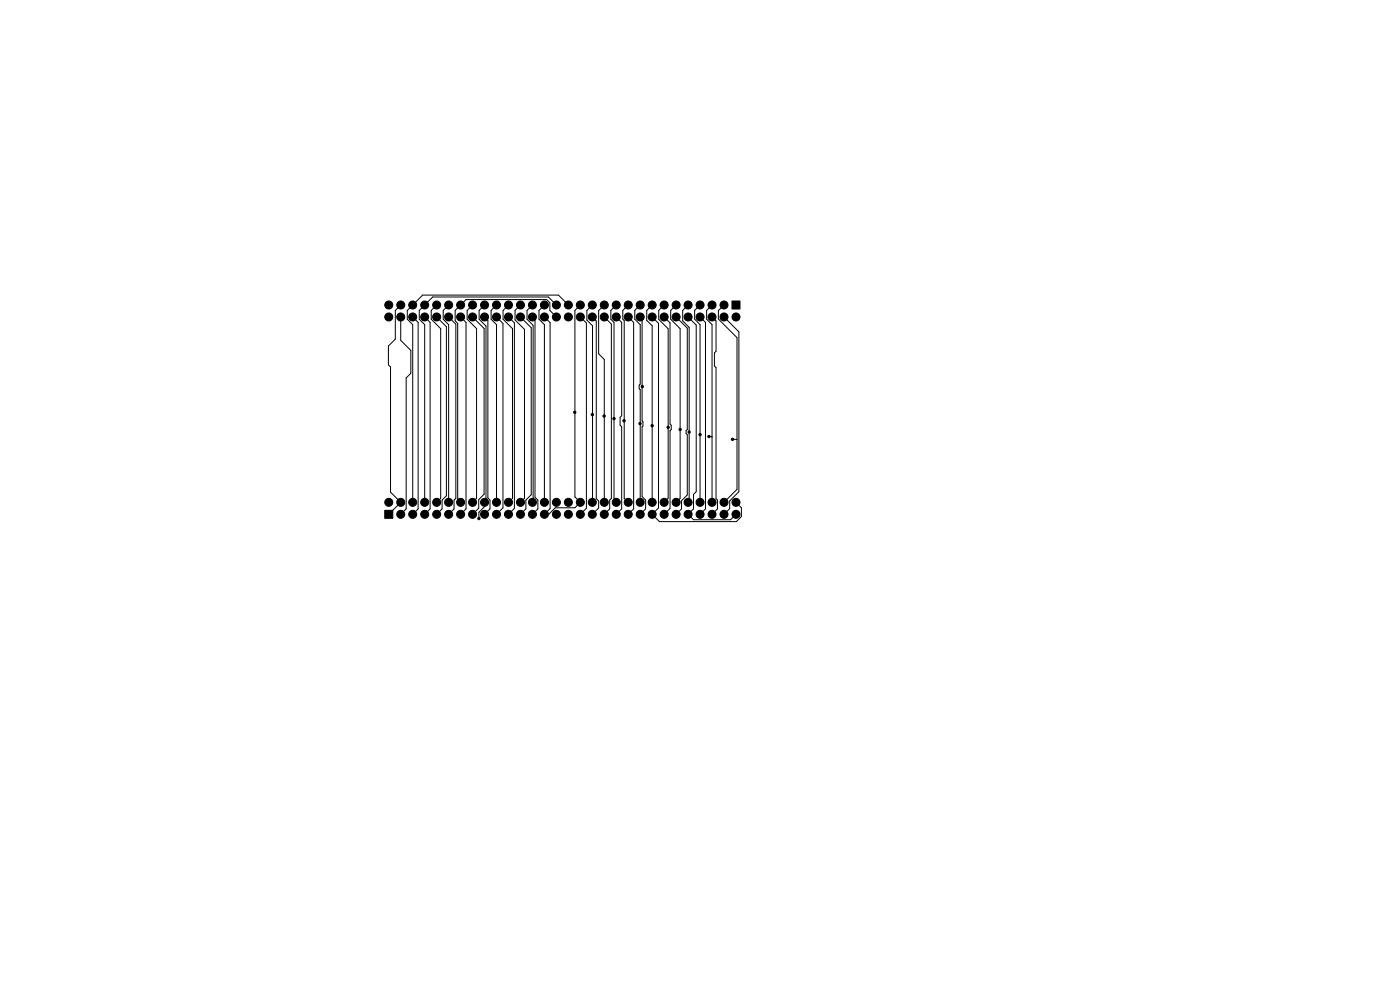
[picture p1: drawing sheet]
<svg xmlns="http://www.w3.org/2000/svg" width="297mm" height="210mm" viewBox="0 0 297 210" stroke-linecap="round" stroke-linejoin="round" font-family="sans-serif">
<g fill="#000" stroke="#000" stroke-width=".21">
<path d="M155.3 63.9h1.7v1.7h-1.7zM81.6 108.2h1.7v1.8h-1.7z"/>
<circle cx="82.5" cy="67.2" r=".85"/>
<circle cx="82.5" cy="64.7" r=".85"/>
<circle cx="85" cy="64.7" r=".85"/>
<circle cx="85" cy="67.2" r=".85"/>
<circle cx="87.6" cy="67.2" r=".85"/>
<circle cx="87.6" cy="64.7" r=".85"/>
<circle cx="90.1" cy="67.2" r=".85"/>
<circle cx="90.1" cy="64.7" r=".85"/>
<circle cx="92.6" cy="67.2" r=".85"/>
<circle cx="92.6" cy="64.7" r=".85"/>
<circle cx="95.2" cy="67.2" r=".85"/>
<circle cx="95.2" cy="64.7" r=".85"/>
<circle cx="97.7" cy="67.2" r=".85"/>
<circle cx="97.7" cy="64.7" r=".85"/>
<circle cx="100.3" cy="64.7" r=".85"/>
<circle cx="100.3" cy="67.2" r=".85"/>
<circle cx="102.8" cy="67.2" r=".85"/>
<circle cx="102.8" cy="64.7" r=".85"/>
<circle cx="105.3" cy="67.2" r=".85"/>
<circle cx="105.3" cy="64.7" r=".85"/>
<circle cx="107.9" cy="64.7" r=".85"/>
<circle cx="107.9" cy="67.2" r=".85"/>
<circle cx="110.4" cy="67.2" r=".85"/>
<circle cx="110.4" cy="64.7" r=".85"/>
<circle cx="113" cy="67.2" r=".85"/>
<circle cx="113" cy="64.7" r=".85"/>
<circle cx="115.5" cy="64.7" r=".85"/>
<circle cx="115.5" cy="67.2" r=".85"/>
<circle cx="118" cy="64.7" r=".85"/>
<circle cx="118" cy="67.2" r=".85"/>
<circle cx="120.6" cy="67.2" r=".85"/>
<circle cx="120.6" cy="64.7" r=".85"/>
<circle cx="123.1" cy="67.2" r=".85"/>
<circle cx="123.1" cy="64.7" r=".85"/>
<circle cx="125.7" cy="67.2" r=".85"/>
<circle cx="125.7" cy="64.7" r=".85"/>
<circle cx="128.2" cy="64.7" r=".85"/>
<circle cx="128.2" cy="67.2" r=".85"/>
<circle cx="130.7" cy="64.7" r=".85"/>
<circle cx="130.7" cy="67.2" r=".85"/>
<circle cx="133.3" cy="64.7" r=".85"/>
<circle cx="133.3" cy="67.2" r=".85"/>
<circle cx="135.8" cy="64.7" r=".85"/>
<circle cx="135.8" cy="67.2" r=".85"/>
<circle cx="138.4" cy="67.2" r=".85"/>
<circle cx="138.4" cy="64.7" r=".85"/>
<circle cx="140.9" cy="67.2" r=".85"/>
<circle cx="140.9" cy="64.7" r=".85"/>
<circle cx="143.4" cy="64.7" r=".85"/>
<circle cx="143.4" cy="67.2" r=".85"/>
<circle cx="146" cy="67.2" r=".85"/>
<circle cx="146" cy="64.7" r=".85"/>
<circle cx="148.5" cy="67.2" r=".85"/>
<circle cx="148.5" cy="64.7" r=".85"/>
<circle cx="151.1" cy="67.2" r=".85"/>
<circle cx="151.1" cy="64.7" r=".85"/>
<circle cx="153.6" cy="67.2" r=".85"/>
<circle cx="153.6" cy="64.7" r=".85"/>
<circle cx="156.1" cy="67.2" r=".85"/>
<circle cx="121.9" cy="87.5" r=".25"/>
<circle cx="125.7" cy="88" r=".25"/>
<circle cx="128.2" cy="88.3" r=".25"/>
<circle cx="130.3" cy="88.8" r=".25"/>
<circle cx="132.4" cy="89.3" r=".25"/>
<circle cx="135.8" cy="89.9" r=".25"/>
<circle cx="136.3" cy="82" r=".25"/>
<circle cx="138.4" cy="90.3" r=".25"/>
<circle cx="141.7" cy="90.7" r=".25"/>
<circle cx="144.3" cy="91.1" r=".25"/>
<circle cx="146.2" cy="91.7" r=".25"/>
<circle cx="148.5" cy="92.2" r=".25"/>
<circle cx="150.4" cy="92.6" r=".25"/>
<circle cx="155.4" cy="93.2" r=".25"/>
<circle cx="82.5" cy="106.6" r=".85"/>
<circle cx="85" cy="106.6" r=".85"/>
<circle cx="85" cy="109.1" r=".85"/>
<circle cx="87.6" cy="109.1" r=".85"/>
<circle cx="87.6" cy="106.6" r=".85"/>
<circle cx="90.1" cy="109.1" r=".85"/>
<circle cx="90.1" cy="106.6" r=".85"/>
<circle cx="92.6" cy="109.1" r=".85"/>
<circle cx="92.6" cy="106.6" r=".85"/>
<circle cx="95.2" cy="109.1" r=".85"/>
<circle cx="95.2" cy="106.6" r=".85"/>
<circle cx="97.7" cy="109.1" r=".85"/>
<circle cx="97.7" cy="106.6" r=".85"/>
<circle cx="100.3" cy="109.1" r=".85"/>
<circle cx="100.3" cy="106.6" r=".85"/>
<circle cx="101.6" cy="110" r=".25"/>
<circle cx="102.8" cy="109.1" r=".85"/>
<circle cx="102.8" cy="106.6" r=".85"/>
<circle cx="105.3" cy="109.1" r=".85"/>
<circle cx="105.3" cy="106.6" r=".85"/>
<circle cx="107.9" cy="106.6" r=".85"/>
<circle cx="107.9" cy="109.1" r=".85"/>
<circle cx="110.4" cy="109.1" r=".85"/>
<circle cx="110.4" cy="106.6" r=".85"/>
<circle cx="113" cy="109.1" r=".85"/>
<circle cx="113" cy="106.6" r=".85"/>
<circle cx="115.5" cy="109.1" r=".85"/>
<circle cx="115.5" cy="106.6" r=".85"/>
<circle cx="118" cy="109.1" r=".85"/>
<circle cx="118" cy="106.6" r=".85"/>
<circle cx="120.6" cy="109.1" r=".85"/>
<circle cx="120.6" cy="106.6" r=".85"/>
<circle cx="123.1" cy="106.6" r=".85"/>
<circle cx="123.1" cy="109.1" r=".85"/>
<circle cx="125.7" cy="109.1" r=".85"/>
<circle cx="125.7" cy="106.6" r=".85"/>
<circle cx="128.2" cy="109.1" r=".85"/>
<circle cx="128.2" cy="106.6" r=".85"/>
<circle cx="130.7" cy="109.1" r=".85"/>
<circle cx="130.7" cy="106.6" r=".85"/>
<circle cx="133.3" cy="106.6" r=".85"/>
<circle cx="133.3" cy="109.1" r=".85"/>
<circle cx="135.8" cy="109.1" r=".85"/>
<circle cx="135.8" cy="106.6" r=".85"/>
<circle cx="138.4" cy="109.1" r=".85"/>
<circle cx="138.4" cy="106.6" r=".85"/>
<circle cx="140.9" cy="109.1" r=".85"/>
<circle cx="140.9" cy="106.6" r=".85"/>
<circle cx="143.4" cy="106.6" r=".85"/>
<circle cx="143.4" cy="109.1" r=".85"/>
<circle cx="146" cy="109.1" r=".85"/>
<circle cx="146" cy="106.6" r=".85"/>
<circle cx="148.5" cy="109.1" r=".85"/>
<circle cx="148.5" cy="106.6" r=".85"/>
<circle cx="151.1" cy="106.6" r=".85"/>
<circle cx="151.1" cy="109.1" r=".85"/>
<circle cx="153.6" cy="109.1" r=".85"/>
<circle cx="153.6" cy="106.6" r=".85"/>
<circle cx="156.1" cy="106.6" r=".85"/>
<circle cx="156.1" cy="109.1" r=".85"/>
</g>
<g fill="none" stroke="#000" stroke-width=".21">
<path d="M85 67.2v5l2.2 2.1v4.9l-1 1v27.8l-1.2 1.1M85 64.7l-1.1 1.2v6l-1.5 1.5v4l.4 .4v26.6l2.2 2.2-2.5 2.5M87.6 67.2l1.1 1.2v39.6l-1.1 1.1M90.1 67.2l1.1 1.2v39.6l-1.1 1.1M92.6 64.7l-1.1 1.2v1.8l2 2v36l-.9 .9M92.6 67.2l2.1 2.1v35.9l-.9 .9v1.9l-1.2 1.1M95.2 67.2l1.5 1.6v36.9l-.4 .4v1.9l-1.1 1.1M95.2 64.7l-1.2 1.2v1.8l1.2 1.2v37.7M97.7 67.2l1.2 1.2v39.6l-1.2 1.1M100.3 64.7l-1.2 1.2v1.8l2 2v36l-.8 .9M100.3 67.2l2.4 2.5v35.1l-1.1 1.2v1.8l-1.3 1.3M102.8 64.7l-1.2 1.2v1.8l1.5 1.5v37.1l-.3 .3v.9l-1.2 1.2v1.3"/>
<path d="M102.8 67.2l.7 .7v37.7l.4 .5v1.9l-1.1 1.1M105.3 67.2l1.4 1.4v39.1l-1.4 1.4M105.3 64.7l-1.1 1.2v1.8l1.1 1.2v37.7M107.9 64.7l-1.2 1.2v1.8l2 2v36l-.8 .9M107.9 67.2l1.2 1.3v39.3l-1.2 1.3M110.4 64.7l-1.1 1.2v2l2 2v35.8l-.9 .9M110.4 67.2l2.3 2.3v35.4l-1.1 1.2v1.9l-1.2 1.1M113 64.7l-1.2 1.2v1.8l1.3 1.3v37.4l-.1 .2M113 67.2l.5 .6v37.7l.6 .6v1.9l-1.1 1.1M115.5 64.7l-1.2 1.2v1.8l1.2 1.2v37.7M118 67.2l-1.4-1.3v-1.7l-.6-.6h-17.1l-2.3 2.3v2.2l.5 .5v37.3l.6 .7M118 64.7l-1.7-1.7h-24.5l-2.9 2.9v1.8l1.2 1.2v37.7"/>
<path d="M120.6 64.7l-2.1-2.1h-28.8l-3.3 3.3v1.8l1.2 1.2v37.7M123.1 64.7l-1.1 1.2v39.5l1.1 1.2-1.1 1.1h-4.2l-1.4 1.4h-.9l1.2-1.2v-39.5l-1.2-1.2M123.1 67.2l1.3 1.3v39.3l-1.3 1.3M125.7 67.2l.8 .9v37.7l.5 .5v1.5l-1.3 1.3M125.7 64.7l-1.2 1.2v2l1.2 1.2v37.5M128.2 64.7l-1.2 1.2v9.2l1.2 1.1v30.4M128.2 67.2l1.5 1.5v37l-.4 .4v1.9l-1.1 1.1M130.7 64.7l-1.1 1.2v1.8l.7 .7v37.7l.4 .5M130.7 67.2l1.2 1.2v19.8l-.4 .3v1.7l.4 .3v17.5l-1.2 1.1M133.3 64.7l-1.2 1.2v1.8l.3 .3v37.7l.9 .9M133.3 67.2l1.1 1.2v39.6l-1.1 1.1M135.8 64.7l-1.1 1.2v1.8l1.1 1.2v12.6l-.2 .2v.7l.2 .3v23.9"/>
<path d="M135.8 67.2l.4 .4v21.7l.2 .2v.9l-.2 .1v14.8l.8 .8v1.9l-1.2 1.1M138.4 67.2l1.3 1.4v39.2l-1.3 1.3 1.5 1.6h16.3l1.1-1.1v-1.9l-1.2-1.1M138.4 64.7l-1.2 1.2v2.1l1.2 1.1v37.5M140.9 64.7l-1.2 1.2v1.8l2 2v36l-.8 .9M140.9 67.2l1.2 1.3v21.5l.3 .2v.9l-.2 .3M143.4 67.2l2.4 2.4v21.5l-.3 .3v.6l.3 .2v12.8l-1.2 1.2v1.8l-1.2 1.1M143.4 64.7l-1.1 1.2v1.8l2 2v36l-.9 .9M146 64.7l-1.2 1.2v2.2l1.4 1.3v36.9l-.2 .3M146 67.2l1.7 1.8v35.3l-.6 .6v3.1l-1.1 1.1 1.1 1.1h7.9l1.1-1.1M148.5 64.7l-1.1 1.2v1.8l1.1 1.2v37.7M148.5 67.2l1.2 1.2v39.6l-1.2 1.1M151.1 67.2l.8 .9v6.4l-.3 .4v2.7l.3 .4v27.8l.3 .3v1.9l-1.1 1.1"/>
<path d="M151.1 64.7l-1.2 1.2v1.8l1.2 1.2v37.7M153.6 64.7l-1.2 1.2v1.8l3.9 3.9v32.2l-2.7 2.8M153.6 67.2l3.2 3.2v33.9l-2 2v1.6l-1.2 1.2M142.1 91.4v16.4l-1.2 1.3M142.1 91.4h.1M150.4 92.6h.7M155.4 93.2h.9"/>
</g>
</svg>
